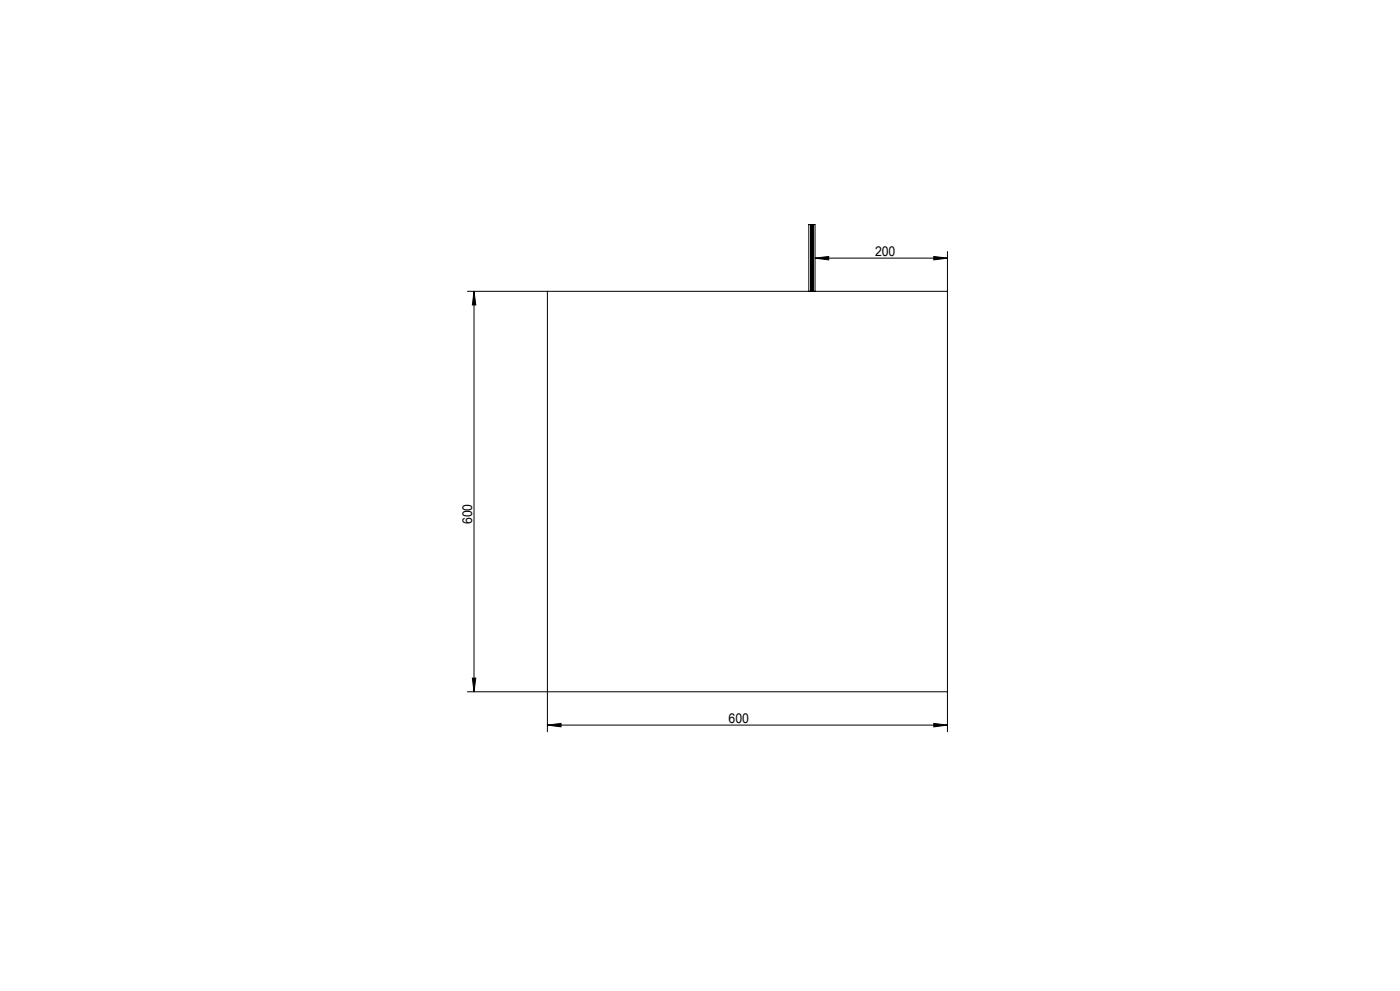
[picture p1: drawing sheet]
<svg xmlns="http://www.w3.org/2000/svg" width="420mm" height="297mm" viewBox="0 0 420 297" stroke-linecap="round" stroke-linejoin="round" font-family="sans-serif">
<defs><g id="words">
<g font-size="4.1">
<text x="262.5" y="76.8">200</text>
<text x="141.7" y="157.1" transform="rotate(-90 141.7 157.1)">600</text>
<text x="218.6" y="216.7">600</text>
</g>
</g></defs>
<g fill="none" stroke="#000" stroke-width=".3">
<path d="M243.6 67.3h-.3v20M243.6 67.3v20M243.6 67.3h.3M243.9 67.3v20M243.9 67.3h.6v20M244.5 77.4l4.1-.5v1zM244.5 77.4h39.7M280.1 76.9l4.1 .5-4.1 .5zM284.2 75.4v143.9M140.2 87.3h144M142.2 87.3v120M142.2 87.3l.5 4.1h-1z"/>
<path d="M164.2 87.3v132M242.6 87.3v-20h.6v20M140.2 207.3h144M141.7 203.2h1l-.5 4.1zM164.2 217.3l4.1-.5v1zM164.2 217.3h120M280.1 216.8l4.1 .5-4.1 .5z"/>
</g>
<g fill="#000">
<path d="M142.2 87.3l.5 4.1h-1zM141.7 203.2h1l-.5 4.1z"/>
<path d="M164.2 217.3l4.1-.5v1zM280.1 216.8l4.1 .5-4.1 .5zM244.5 77.4l4.1-.5v1zM280.1 76.9l4.1 .5-4.1 .5z"/>
</g>
<use href="#words"/>
</svg>
